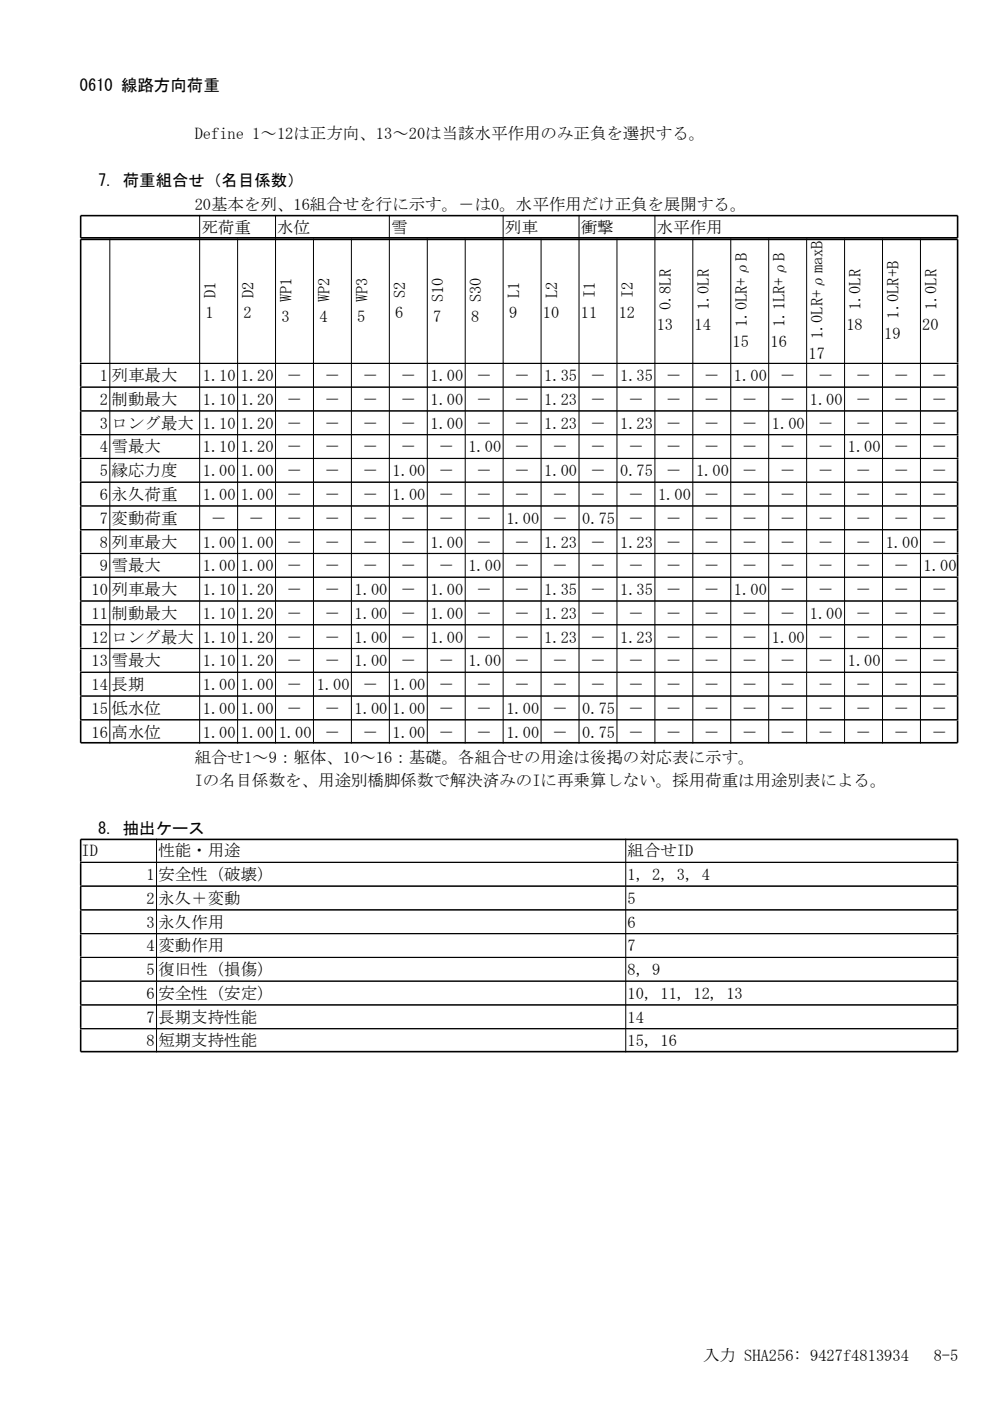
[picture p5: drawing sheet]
<svg xmlns="http://www.w3.org/2000/svg" width="210mm" height="297mm" viewBox="0 0 210 297" stroke-linecap="round" stroke-linejoin="round" font-family="sans-serif">
<defs><g id="words">
<g font-size="3.5">
<text x="16.9" y="19.4">0610 線路方向荷重</text>
<text x="41.3" y="29.5">Define 1～12は正方向、13～20は当該水平作用のみ正負を選択する。</text>
<text x="20.8" y="39.5">7. 荷重組合せ（名目係数）</text>
<text x="41.3" y="44.6">20基本を列、16組合せを行に示す。－は0。水平作用だけ正負を展開する。</text>
<text x="42.7" y="49.3">死荷重</text>
<text x="58.8" y="49.3">水位</text>
<text x="82.9" y="49.3">雪</text>
<text x="107.1" y="49.3">列車</text>
<text x="123.1" y="49.3">衝撃</text>
<text x="139.2" y="49.3">水平作用</text>
<text x="45.7" y="63.2" transform="rotate(-90 45.7 63.2)">D1</text>
<text x="53.8" y="63.2" transform="rotate(-90 53.8 63.2)">D2</text>
<text x="61.8" y="64.1" transform="rotate(-90 61.8 64.1)">WP1</text>
<text x="69.8" y="64.1" transform="rotate(-90 69.8 64.1)">WP2</text>
<text x="77.9" y="64.1" transform="rotate(-90 77.9 64.1)">WP3</text>
<text x="85.9" y="63.2" transform="rotate(-90 85.9 63.2)">S2</text>
<text x="94" y="64.1" transform="rotate(-90 94 64.1)">S10</text>
<text x="102" y="64.1" transform="rotate(-90 102 64.1)">S30</text>
<text x="110.1" y="63.2" transform="rotate(-90 110.1 63.2)">L1</text>
<text x="118.1" y="63.2" transform="rotate(-90 118.1 63.2)">L2</text>
<text x="126.1" y="63.2" transform="rotate(-90 126.1 63.2)">I1</text>
<text x="134.2" y="63.2" transform="rotate(-90 134.2 63.2)">I2</text>
<text x="142.2" y="65.8" transform="rotate(-90 142.2 65.8)">0.8LR</text>
<text x="150.3" y="65.8" transform="rotate(-90 150.3 65.8)">1.0LR</text>
<text x="182.5" y="65.8" transform="rotate(-90 182.5 65.8)">1.0LR</text>
<text x="198.5" y="65.8" transform="rotate(-90 198.5 65.8)">1.0LR</text>
<text x="43.6" y="67.4">1</text>
<text x="51.6" y="67.4">2</text>
<text x="59.7" y="68.3">3</text>
<text x="67.7" y="68.3">4</text>
<text x="75.8" y="68.3">5</text>
<text x="83.8" y="67.4">6</text>
<text x="91.8" y="68.3">7</text>
<text x="99.9" y="68.3">8</text>
<text x="107.9" y="67.4">9</text>
<text x="115.1" y="67.4">10</text>
<text x="123.1" y="67.4">11</text>
<text x="131.2" y="67.4">12</text>
<text x="139.2" y="70.1">13</text>
<text x="147.3" y="70.1">14</text>
<text x="158.3" y="69.3" transform="rotate(-90 158.3 69.3)">1.0LR+ρB</text>
<text x="166.4" y="69.3" transform="rotate(-90 166.4 69.3)">1.1LR+ρB</text>
<text x="174.4" y="71.9" transform="rotate(-90 174.4 71.9)">1.0LR+ρmaxB</text>
<text x="179.5" y="70.1">18</text>
<text x="187.5" y="71.8">19</text>
<text x="190.5" y="67.6" transform="rotate(-90 190.5 67.6)">1.0LR+B</text>
<text x="195.5" y="70.1">20</text>
<text x="155.3" y="73.5">15</text>
<text x="163.4" y="73.5">16</text>
<text x="171.4" y="76.2">17</text>
<text x="21.2" y="80.8">1</text>
<text x="23.7" y="80.8">列車最大</text>
<text x="43" y="80.8">1.10</text>
<text x="51.1" y="80.8">1.20</text>
<text x="60.7" y="80.8">－</text>
<text x="68.7" y="80.8">－</text>
<text x="76.8" y="80.8">－</text>
<text x="84.8" y="80.8">－</text>
<text x="91.3" y="80.8">1.00</text>
<text x="100.9" y="80.8">－</text>
<text x="109" y="80.8">－</text>
<text x="115.4" y="80.8">1.35</text>
<text x="125" y="80.8">－</text>
<text x="131.5" y="80.8">1.35</text>
<text x="141.1" y="80.8">－</text>
<text x="149.2" y="80.8">－</text>
<text x="155.6" y="80.8">1.00</text>
<text x="165.3" y="80.8">－</text>
<text x="173.3" y="80.8">－</text>
<text x="181.3" y="80.8">－</text>
<text x="189.4" y="80.8">－</text>
<text x="197.4" y="80.8">－</text>
<text x="21.2" y="85.9">2</text>
<text x="23.7" y="85.9">制動最大</text>
<text x="43" y="85.9">1.10</text>
<text x="51.1" y="85.9">1.20</text>
<text x="60.7" y="85.9">－</text>
<text x="68.7" y="85.9">－</text>
<text x="76.8" y="85.9">－</text>
<text x="84.8" y="85.9">－</text>
<text x="91.3" y="85.9">1.00</text>
<text x="100.9" y="85.9">－</text>
<text x="109" y="85.9">－</text>
<text x="115.4" y="85.9">1.23</text>
<text x="125" y="85.9">－</text>
<text x="133.1" y="85.9">－</text>
<text x="141.1" y="85.9">－</text>
<text x="149.2" y="85.9">－</text>
<text x="157.2" y="85.9">－</text>
<text x="165.3" y="85.9">－</text>
<text x="171.7" y="85.9">1.00</text>
<text x="181.3" y="85.9">－</text>
<text x="189.4" y="85.9">－</text>
<text x="197.4" y="85.9">－</text>
<text x="21.2" y="90.9">3</text>
<text x="21.2" y="95.9">4</text>
<text x="23.7" y="90.9">ロング最大</text>
<text x="23.7" y="95.9">雪最大</text>
<text x="43" y="90.9">1.10</text>
<text x="43" y="95.9">1.10</text>
<text x="51.1" y="90.9">1.20</text>
<text x="51.1" y="95.9">1.20</text>
<text x="60.7" y="90.9">－</text>
<text x="60.7" y="95.9">－</text>
<text x="68.7" y="90.9">－</text>
<text x="68.7" y="95.9">－</text>
<text x="76.8" y="90.9">－</text>
<text x="76.8" y="95.9">－</text>
<text x="84.8" y="90.9">－</text>
<text x="84.8" y="95.9">－</text>
<text x="91.3" y="90.9">1.00</text>
<text x="92.9" y="95.9">－</text>
<text x="99.3" y="95.9">1.00</text>
<text x="100.9" y="90.9">－</text>
<text x="109" y="90.9">－</text>
<text x="109" y="95.9">－</text>
<text x="115.4" y="90.9">1.23</text>
<text x="117" y="95.9">－</text>
<text x="125" y="90.9">－</text>
<text x="125" y="95.9">－</text>
<text x="131.5" y="90.9">1.23</text>
<text x="133.1" y="95.9">－</text>
<text x="141.1" y="90.9">－</text>
<text x="141.1" y="95.9">－</text>
<text x="149.2" y="90.9">－</text>
<text x="149.2" y="95.9">－</text>
<text x="157.2" y="90.9">－</text>
<text x="157.2" y="95.9">－</text>
<text x="163.7" y="90.9">1.00</text>
<text x="165.3" y="95.9">－</text>
<text x="173.3" y="90.9">－</text>
<text x="173.3" y="95.9">－</text>
<text x="179.7" y="95.9">1.00</text>
<text x="181.3" y="90.9">－</text>
<text x="189.4" y="90.9">－</text>
<text x="189.4" y="95.9">－</text>
<text x="197.4" y="90.9">－</text>
<text x="197.4" y="95.9">－</text>
<text x="21.2" y="101">5</text>
<text x="23.7" y="101">縁応力度</text>
<text x="43" y="101">1.00</text>
<text x="51.1" y="101">1.00</text>
<text x="60.7" y="101">－</text>
<text x="68.7" y="101">－</text>
<text x="76.8" y="101">－</text>
<text x="83.2" y="101">1.00</text>
<text x="92.9" y="101">－</text>
<text x="100.9" y="101">－</text>
<text x="109" y="101">－</text>
<text x="115.4" y="101">1.00</text>
<text x="125" y="101">－</text>
<text x="131.5" y="101">0.75</text>
<text x="141.1" y="101">－</text>
<text x="147.6" y="101">1.00</text>
<text x="157.2" y="101">－</text>
<text x="165.3" y="101">－</text>
<text x="173.3" y="101">－</text>
<text x="181.3" y="101">－</text>
<text x="189.4" y="101">－</text>
<text x="197.4" y="101">－</text>
<text x="21.2" y="106">6</text>
<text x="23.7" y="106">永久荷重</text>
<text x="43" y="106">1.00</text>
<text x="51.1" y="106">1.00</text>
<text x="60.7" y="106">－</text>
<text x="68.7" y="106">－</text>
<text x="76.8" y="106">－</text>
<text x="83.2" y="106">1.00</text>
<text x="92.9" y="106">－</text>
<text x="100.9" y="106">－</text>
<text x="109" y="106">－</text>
<text x="117" y="106">－</text>
<text x="125" y="106">－</text>
<text x="133.1" y="106">－</text>
<text x="139.5" y="106">1.00</text>
<text x="149.2" y="106">－</text>
<text x="157.2" y="106">－</text>
<text x="165.3" y="106">－</text>
<text x="173.3" y="106">－</text>
<text x="181.3" y="106">－</text>
<text x="189.4" y="106">－</text>
<text x="197.4" y="106">－</text>
<text x="21.2" y="111">7</text>
<text x="23.7" y="111">変動荷重</text>
<text x="44.6" y="111">－</text>
<text x="52.7" y="111">－</text>
<text x="60.7" y="111">－</text>
<text x="68.7" y="111">－</text>
<text x="76.8" y="111">－</text>
<text x="84.8" y="111">－</text>
<text x="92.9" y="111">－</text>
<text x="100.9" y="111">－</text>
<text x="107.4" y="111">1.00</text>
<text x="117" y="111">－</text>
<text x="123.4" y="111">0.75</text>
<text x="133.1" y="111">－</text>
<text x="141.1" y="111">－</text>
<text x="149.2" y="111">－</text>
<text x="157.2" y="111">－</text>
<text x="165.3" y="111">－</text>
<text x="173.3" y="111">－</text>
<text x="181.3" y="111">－</text>
<text x="189.4" y="111">－</text>
<text x="197.4" y="111">－</text>
<text x="21.2" y="116.1">8</text>
<text x="23.7" y="116.1">列車最大</text>
<text x="43" y="116.1">1.00</text>
<text x="51.1" y="116.1">1.00</text>
<text x="60.7" y="116.1">－</text>
<text x="68.7" y="116.1">－</text>
<text x="76.8" y="116.1">－</text>
<text x="84.8" y="116.1">－</text>
<text x="91.3" y="116.1">1.00</text>
<text x="100.9" y="116.1">－</text>
<text x="109" y="116.1">－</text>
<text x="115.4" y="116.1">1.23</text>
<text x="125" y="116.1">－</text>
<text x="131.5" y="116.1">1.23</text>
<text x="141.1" y="116.1">－</text>
<text x="149.2" y="116.1">－</text>
<text x="157.2" y="116.1">－</text>
<text x="165.3" y="116.1">－</text>
<text x="173.3" y="116.1">－</text>
<text x="181.3" y="116.1">－</text>
<text x="187.8" y="116.1">1.00</text>
<text x="197.4" y="116.1">－</text>
<text x="21.2" y="121.1">9</text>
<text x="23.7" y="121.1">雪最大</text>
<text x="43" y="121.1">1.00</text>
<text x="51.1" y="121.1">1.00</text>
<text x="60.7" y="121.1">－</text>
<text x="68.7" y="121.1">－</text>
<text x="76.8" y="121.1">－</text>
<text x="84.8" y="121.1">－</text>
<text x="92.9" y="121.1">－</text>
<text x="99.3" y="121.1">1.00</text>
<text x="109" y="121.1">－</text>
<text x="117" y="121.1">－</text>
<text x="125" y="121.1">－</text>
<text x="133.1" y="121.1">－</text>
<text x="141.1" y="121.1">－</text>
<text x="149.2" y="121.1">－</text>
<text x="157.2" y="121.1">－</text>
<text x="165.3" y="121.1">－</text>
<text x="173.3" y="121.1">－</text>
<text x="181.3" y="121.1">－</text>
<text x="189.4" y="121.1">－</text>
<text x="195.8" y="121.1">1.00</text>
<text x="19.4" y="126.2">10</text>
<text x="19.4" y="131.2">11</text>
<text x="23.7" y="126.2">列車最大</text>
<text x="23.7" y="131.2">制動最大</text>
<text x="43" y="126.2">1.10</text>
<text x="43" y="131.2">1.10</text>
<text x="51.1" y="126.2">1.20</text>
<text x="51.1" y="131.2">1.20</text>
<text x="60.7" y="126.2">－</text>
<text x="60.7" y="131.2">－</text>
<text x="68.7" y="126.2">－</text>
<text x="68.7" y="131.2">－</text>
<text x="75.2" y="126.2">1.00</text>
<text x="75.2" y="131.2">1.00</text>
<text x="84.8" y="126.2">－</text>
<text x="84.8" y="131.2">－</text>
<text x="91.3" y="126.2">1.00</text>
<text x="91.3" y="131.2">1.00</text>
<text x="100.9" y="126.2">－</text>
<text x="100.9" y="131.2">－</text>
<text x="109" y="126.2">－</text>
<text x="109" y="131.2">－</text>
<text x="115.4" y="126.2">1.35</text>
<text x="115.4" y="131.2">1.23</text>
<text x="125" y="126.2">－</text>
<text x="125" y="131.2">－</text>
<text x="131.5" y="126.2">1.35</text>
<text x="133.1" y="131.2">－</text>
<text x="141.1" y="126.2">－</text>
<text x="141.1" y="131.2">－</text>
<text x="149.2" y="126.2">－</text>
<text x="149.2" y="131.2">－</text>
<text x="155.6" y="126.2">1.00</text>
<text x="157.2" y="131.2">－</text>
<text x="165.3" y="126.2">－</text>
<text x="165.3" y="131.2">－</text>
<text x="171.7" y="131.2">1.00</text>
<text x="173.3" y="126.2">－</text>
<text x="181.3" y="126.2">－</text>
<text x="181.3" y="131.2">－</text>
<text x="189.4" y="126.2">－</text>
<text x="189.4" y="131.2">－</text>
<text x="197.4" y="126.2">－</text>
<text x="197.4" y="131.2">－</text>
<text x="19.4" y="136.2">12</text>
<text x="23.7" y="136.2">ロング最大</text>
<text x="43" y="136.2">1.10</text>
<text x="51.1" y="136.2">1.20</text>
<text x="60.7" y="136.2">－</text>
<text x="68.7" y="136.2">－</text>
<text x="75.2" y="136.2">1.00</text>
<text x="84.8" y="136.2">－</text>
<text x="91.3" y="136.2">1.00</text>
<text x="100.9" y="136.2">－</text>
<text x="109" y="136.2">－</text>
<text x="115.4" y="136.2">1.23</text>
<text x="125" y="136.2">－</text>
<text x="131.5" y="136.2">1.23</text>
<text x="141.1" y="136.2">－</text>
<text x="149.2" y="136.2">－</text>
<text x="157.2" y="136.2">－</text>
<text x="163.7" y="136.2">1.00</text>
<text x="173.3" y="136.2">－</text>
<text x="181.3" y="136.2">－</text>
<text x="189.4" y="136.2">－</text>
<text x="197.4" y="136.2">－</text>
<text x="19.4" y="141.3">13</text>
<text x="23.7" y="141.3">雪最大</text>
<text x="43" y="141.3">1.10</text>
<text x="51.1" y="141.3">1.20</text>
<text x="60.7" y="141.3">－</text>
<text x="68.7" y="141.3">－</text>
<text x="75.2" y="141.3">1.00</text>
<text x="84.8" y="141.3">－</text>
<text x="92.9" y="141.3">－</text>
<text x="99.3" y="141.3">1.00</text>
<text x="109" y="141.3">－</text>
<text x="117" y="141.3">－</text>
<text x="125" y="141.3">－</text>
<text x="133.1" y="141.3">－</text>
<text x="141.1" y="141.3">－</text>
<text x="149.2" y="141.3">－</text>
<text x="157.2" y="141.3">－</text>
<text x="165.3" y="141.3">－</text>
<text x="173.3" y="141.3">－</text>
<text x="179.7" y="141.3">1.00</text>
<text x="189.4" y="141.3">－</text>
<text x="197.4" y="141.3">－</text>
<text x="19.4" y="146.3">14</text>
<text x="23.7" y="146.3">長期</text>
<text x="43" y="146.3">1.00</text>
<text x="51.1" y="146.3">1.00</text>
<text x="60.7" y="146.3">－</text>
<text x="67.1" y="146.3">1.00</text>
<text x="76.8" y="146.3">－</text>
<text x="83.2" y="146.3">1.00</text>
<text x="92.9" y="146.3">－</text>
<text x="100.9" y="146.3">－</text>
<text x="109" y="146.3">－</text>
<text x="117" y="146.3">－</text>
<text x="125" y="146.3">－</text>
<text x="133.1" y="146.3">－</text>
<text x="141.1" y="146.3">－</text>
<text x="149.2" y="146.3">－</text>
<text x="157.2" y="146.3">－</text>
<text x="165.3" y="146.3">－</text>
<text x="173.3" y="146.3">－</text>
<text x="181.3" y="146.3">－</text>
<text x="189.4" y="146.3">－</text>
<text x="197.4" y="146.3">－</text>
<text x="19.4" y="151.3">15</text>
<text x="23.7" y="151.3">低水位</text>
<text x="43" y="151.3">1.00</text>
<text x="51.1" y="151.3">1.00</text>
<text x="60.7" y="151.3">－</text>
<text x="68.7" y="151.3">－</text>
<text x="75.2" y="151.3">1.00</text>
<text x="83.2" y="151.3">1.00</text>
<text x="92.9" y="151.3">－</text>
<text x="100.9" y="151.3">－</text>
<text x="107.4" y="151.3">1.00</text>
<text x="117" y="151.3">－</text>
<text x="123.4" y="151.3">0.75</text>
<text x="133.1" y="151.3">－</text>
<text x="141.1" y="151.3">－</text>
<text x="149.2" y="151.3">－</text>
<text x="157.2" y="151.3">－</text>
<text x="165.3" y="151.3">－</text>
<text x="173.3" y="151.3">－</text>
<text x="181.3" y="151.3">－</text>
<text x="189.4" y="151.3">－</text>
<text x="197.4" y="151.3">－</text>
<text x="19.4" y="156.4">16</text>
<text x="23.7" y="156.4">高水位</text>
<text x="41.3" y="161.7">組合せ1～9：躯体、10～16：基礎。各組合せの用途は後掲の対応表に示す。</text>
<text x="43" y="156.4">1.00</text>
<text x="51.1" y="156.4">1.00</text>
<text x="59.1" y="156.4">1.00</text>
<text x="68.7" y="156.4">－</text>
<text x="76.8" y="156.4">－</text>
<text x="83.2" y="156.4">1.00</text>
<text x="92.9" y="156.4">－</text>
<text x="100.9" y="156.4">－</text>
<text x="107.4" y="156.4">1.00</text>
<text x="117" y="156.4">－</text>
<text x="123.4" y="156.4">0.75</text>
<text x="133.1" y="156.4">－</text>
<text x="141.1" y="156.4">－</text>
<text x="149.2" y="156.4">－</text>
<text x="157.2" y="156.4">－</text>
<text x="165.3" y="156.4">－</text>
<text x="173.3" y="156.4">－</text>
<text x="181.3" y="156.4">－</text>
<text x="189.4" y="156.4">－</text>
<text x="197.4" y="156.4">－</text>
<text x="41.3" y="166.8">Iの名目係数を、用途別橋脚係数で解決済みのIに再乗算しない。採用荷重は用途別表による。</text>
<text x="20.8" y="176.8">8. 抽出ケース</text>
<text x="17.3" y="181.6">ID</text>
<text x="33.6" y="181.6">性能・用途</text>
<text x="133.1" y="181.6">組合せID</text>
<text x="31.1" y="186.6">1</text>
<text x="31.1" y="191.6">2</text>
<text x="33.6" y="186.6">安全性（破壊）</text>
<text x="33.6" y="191.6">永久＋変動</text>
<text x="133.1" y="186.6">1, 2, 3, 4</text>
<text x="133.1" y="191.6">5</text>
<text x="31.1" y="196.7">3</text>
<text x="33.6" y="196.7">永久作用</text>
<text x="133.1" y="196.7">6</text>
<text x="31.1" y="201.7">4</text>
<text x="33.6" y="201.7">変動作用</text>
<text x="133.1" y="201.7">7</text>
<text x="31.1" y="206.8">5</text>
<text x="33.6" y="206.8">復旧性（損傷）</text>
<text x="133.1" y="206.8">8, 9</text>
<text x="31.1" y="211.8">6</text>
<text x="33.6" y="211.8">安全性（安定）</text>
<text x="133.1" y="211.8">10, 11, 12, 13</text>
<text x="31.1" y="216.8">7</text>
<text x="31.1" y="221.9">8</text>
<text x="33.6" y="216.8">長期支持性能</text>
<text x="33.6" y="221.9">短期支持性能</text>
<text x="133.1" y="216.8">14</text>
<text x="133.1" y="221.9">15, 16</text>
<text x="149.1" y="288.5">入力 SHA256: 9427f4813934</text>
<text x="198" y="288.5">8-5</text>
</g>
</g></defs>
<g fill="none" stroke="#000" stroke-width=".34">
<path d="M17.1 45.7h185.9v4.7h-185.9zM17.1 76.9v-26.1h185.9v26.1M17.1 77.2v4.7M203 77.2v4.7M17.1 82.3v4.7M17.1 87.3v4.7M17.1 92.3v4.7M17.1 97.4v4.7M203 82.3v4.7M203 87.3v4.7M203 92.3v4.7M203 97.4v4.7"/>
<path d="M17.1 102.4v4.7M17.1 107.4v4.7M17.1 112.5v4.7M17.1 117.5v4.7M203 102.4v4.7M203 107.4v4.7M203 112.5v4.7M203 117.5v4.7M17.1 122.6v4.7M17.1 127.6v4.7M17.1 132.6v4.7M17.1 137.7v4.7"/>
<path d="M203 122.6v4.7M203 127.6v4.7M203 132.6v4.7M203 137.7v4.7M17.1 142.7v4.7M17.1 147.7v4.7M17.1 152.8v4.7h185.9v-4.7M203 142.7v4.7M203 147.7v4.7M17.1 182.7v-4.7h185.9v4.7M17.1 183v4.7M17.1 188v4.7"/>
<path d="M17.1 193.1v4.7M17.1 198.1v4.7M203 183v4.7M203 188v4.7M203 193.1v4.7M203 198.1v4.7M17.1 203.2v4.7M17.1 208.2v4.7M17.1 213.2v4.7M17.1 218.3v4.7h185.9v-4.7M203 203.2v4.7M203 208.2v4.7"/>
<path d="M203 213.2v4.7"/>
</g>
<g fill="none" stroke="#000" stroke-width=".21">
<path d="M23.3 50.6v107M42.3 45.6v112M50.4 50.6v107M58.4 45.6v112M66.5 50.6v107M74.5 50.6v107M82.5 45.6v112M90.6 50.6v107M98.6 50.6v107M106.7 45.6v112M114.7 50.6v107M122.8 45.6v112"/>
<path d="M130.8 50.6v107M138.9 45.6v112M146.9 50.6v107M154.9 50.6v107M163 50.6v107M171 50.6v107M179.1 50.6v107M187.1 50.6v107M195.2 50.6v107M17 77h186.2M17 77.1h186.2M17 82.1h186.2"/>
<path d="M17 87.1h186.2M17 92.1h186.2M17 92.2h186.2M17 97.2h186.2M17 102.2h186.2M17 102.3h186.2M17 107.3h186.2M17 112.3h186.2M17 117.3h186.2M17 117.4h186.2M17 122.4h186.2M17 127.4h186.2"/>
<path d="M17 132.4h186.2M17 137.5h186.2M17 142.5h186.2M17 147.6h186.2M17 152.6h186.2M33.2 177.8v45.3M132.7 177.8v45.3M17 182.8h186.2M17 182.9h186.2M17 187.9h186.2M17 192.9h186.2M17 197.9h186.2"/>
<path d="M17 198h186.2M17 203h186.2M17 208h186.2M17 213h186.2M17 213.1h186.2M17 218.1h186.2"/>
</g>
<use href="#words"/>
</svg>
